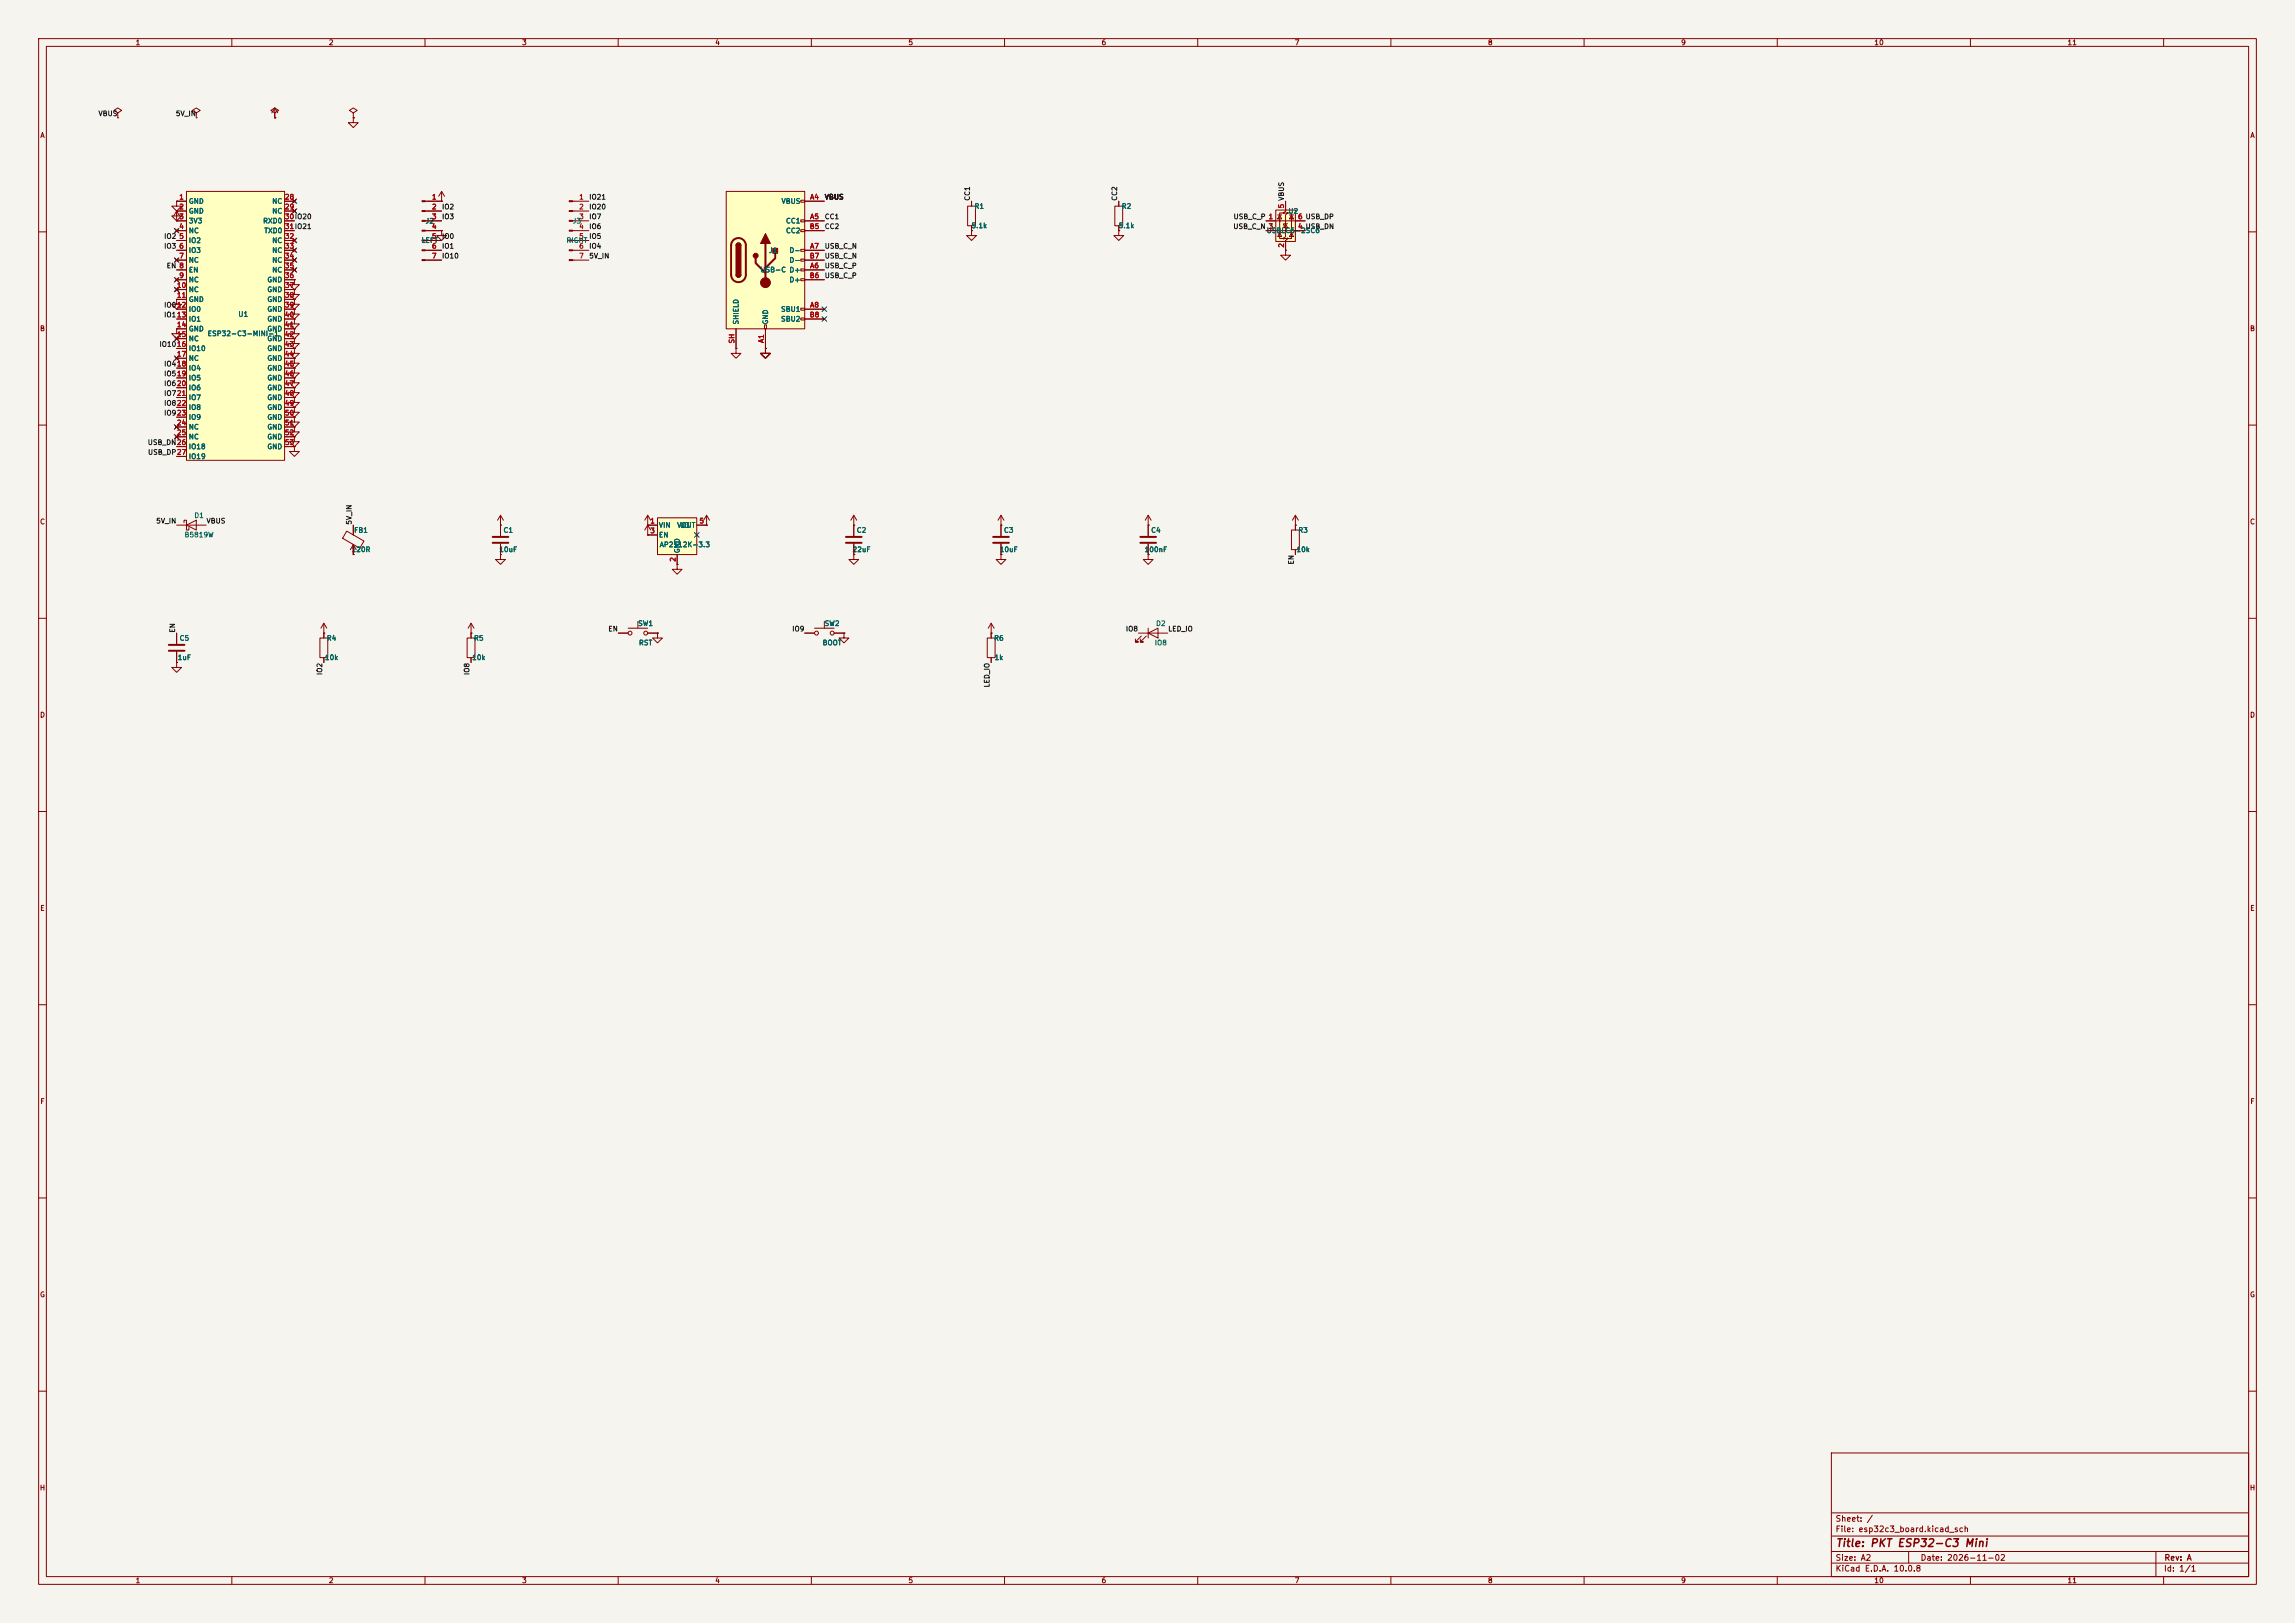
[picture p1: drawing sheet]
<svg xmlns="http://www.w3.org/2000/svg" width="594mm" height="420mm" viewBox="0 0 594 420" stroke-linecap="round" stroke-linejoin="round" font-family="sans-serif">
<defs><g id="words">
<text font-size="2" fill="#840000" x="475" y="400.8">Title: PKT ESP32-C3 Mini</text>
<g font-size="1.5" fill="#840000">
<text x="475" y="394.1">Sheet: /</text>
<text x="475" y="396.8">File: esp32c3_board.kicad_sch</text>
<text x="475" y="407">KiCad E.D.A. 10.0.8</text>
<text x="475" y="404.2">Size: A2</text>
<text x="497" y="404.2">Date: 2026-11-02</text>
<text x="560" y="407">Id: 1/1</text>
<text x="560.1" y="404.2">Rev: A</text>
</g>
<g font-size="1.3" fill="#840000">
<text x="35" y="12">1</text>
<text x="85" y="12">2</text>
<text x="135" y="12">3</text>
<text x="185" y="12">4</text>
<text x="235" y="12">5</text>
<text x="285" y="12">6</text>
<text x="335" y="12">7</text>
<text x="385" y="12">8</text>
<text x="435" y="12">9</text>
<text x="485" y="12">10</text>
<text x="535" y="12">11</text>
<text x="10.3" y="36">A</text>
<text x="582.3" y="36">A</text>
<text x="10.2" y="86">B</text>
<text x="582.2" y="86">B</text>
<text x="10.2" y="136">C</text>
<text x="582.2" y="136">C</text>
<text x="10.2" y="186">D</text>
<text x="582.2" y="186">D</text>
<text x="10.3" y="236">E</text>
<text x="582.3" y="236">E</text>
<text x="10.3" y="286">F</text>
<text x="582.3" y="286">F</text>
<text x="10.2" y="336">G</text>
<text x="582.2" y="336">G</text>
<text x="10.2" y="386">H</text>
<text x="582.2" y="386">H</text>
<text x="35" y="410">1</text>
<text x="85" y="410">2</text>
<text x="135" y="410">3</text>
<text x="185" y="410">4</text>
<text x="235" y="410">5</text>
<text x="285" y="410">6</text>
<text x="335" y="410">7</text>
<text x="385" y="410">8</text>
<text x="435" y="410">9</text>
<text x="485" y="410">10</text>
<text x="535" y="410">11</text>
</g>
<g font-size="1.3" fill="#0f0f0f">
<text x="25.4" y="30.4">VBUS</text>
<text x="45.4" y="30.4">5V_IN</text>
<text x="152.4" y="51.9">IO21</text>
<text x="213.3" y="51.9">VBUS</text>
<text x="251.3" y="52.1" transform="rotate(-90 251.3 52.1)">CC1</text>
<text x="289.4" y="52.1" transform="rotate(-90 289.4 52.1)">CC2</text>
<text x="114.3" y="57">IO3</text>
<text x="114.3" y="54.5">IO2</text>
<text x="152.4" y="57">IO7</text>
<text x="152.4" y="59.6">IO6</text>
<text x="152.4" y="54.5">IO20</text>
<text x="213.3" y="59.6">CC2</text>
<text x="213.3" y="57">CC1</text>
<text x="319.1" y="59.6">USB_C_N 3</text>
<text x="319.1" y="57">USB_C_P 1</text>
<text x="42.3" y="62.1">IO2</text>
<text x="42.3" y="64.6">IO3</text>
<text x="114.3" y="64.6">IO1</text>
<text x="114.3" y="62.1">IO0</text>
<text x="152.4" y="62.1">IO5</text>
<text x="152.4" y="64.6">IO4</text>
<text x="213.3" y="64.6">USB_C_N</text>
<text x="43" y="69.7">EN 8</text>
<text x="114.3" y="67.2">IO10</text>
<text x="152.4" y="67.2">5V_IN</text>
<text x="213.3" y="69.7">USB_C_P</text>
<text x="213.3" y="67.2">USB_C_N</text>
<text x="213.3" y="72.3">USB_C_P</text>
<text x="42.3" y="79.9">IO012</text>
<text x="42.3" y="82.4">IO113</text>
<text x="41.1" y="90">IO1016</text>
<text x="42.3" y="95.1">IO418</text>
<text x="42.3" y="97.7">IO519</text>
<text x="42.3" y="100.2">IO620</text>
<text x="42.3" y="107.8">IO923</text>
<text x="42.3" y="102.7">IO721</text>
<text x="42.3" y="105.3">IO822</text>
<text x="38.1" y="115.4">USB_DN26</text>
<text x="38.2" y="118">USB_DP27</text>
<text x="40.3" y="135.8">5V_IN</text>
<text x="53.3" y="135.8">VBUS</text>
<text x="91.3" y="135.9" transform="rotate(-90 91.3 135.9)">5V_IN</text>
<text x="335.2" y="146.2" transform="rotate(-90 335.2 146.2)">EN</text>
<text x="45.6" y="163.9" transform="rotate(-90 45.6 163.9)">EN</text>
<text x="157.3" y="163.7">EN</text>
<text x="204.9" y="163.7">IO9</text>
<text x="291.3" y="163.7">IO8</text>
<text x="302.2" y="163.7">LED_IO</text>
<text x="83.7" y="174.8" transform="rotate(-90 83.7 174.8)">IO2</text>
<text x="121.8" y="174.8" transform="rotate(-90 121.8 174.8)">IO8</text>
<text x="256.4" y="178" transform="rotate(-90 256.4 178)">LED_IO</text>
</g>
<g font-size="1.3" fill="#a90000">
<text x="46.3" y="51.9">1</text>
<text x="73.6" y="51.9">28</text>
<text x="111.7" y="51.9">1</text>
<text x="149.8" y="51.9">1</text>
<text x="209.5" y="51.9">A4</text>
<text x="46.3" y="54.5">2</text>
<text x="46.3" y="57">3</text>
<text x="46.3" y="59.6">4</text>
<text x="73.6" y="54.5">29</text>
<text x="73.6" y="57">30IO20</text>
<text x="73.6" y="59.6">31IO21</text>
<text x="73.6" y="57">30</text>
<text x="73.6" y="59.6">31</text>
<text x="111.7" y="54.5">2</text>
<text x="111.7" y="57">3</text>
<text x="111.7" y="59.6">4</text>
<text x="149.8" y="54.5">2</text>
<text x="149.8" y="57">3</text>
<text x="149.8" y="59.6">4</text>
<text x="209.5" y="59.6">B5</text>
<text x="209.5" y="57">A5</text>
<text x="328.2" y="57">1</text>
<text x="328.2" y="59.6">3</text>
<text x="332.6" y="54.1" transform="rotate(-90 332.6 54.1)">5 VBUS</text>
<text x="332.6" y="54.1" transform="rotate(-90 332.6 54.1)">5</text>
<text x="335.8" y="59.6">4 USB_DN</text>
<text x="335.8" y="57">6 USB_DP</text>
<text x="335.8" y="59.6">4</text>
<text x="335.8" y="57">6</text>
<text x="46.3" y="62.1">5</text>
<text x="46.3" y="64.6">6</text>
<text x="73.6" y="62.1">32</text>
<text x="73.6" y="64.6">33</text>
<text x="111.7" y="62.1">5</text>
<text x="111.7" y="64.6">6</text>
<text x="149.8" y="62.1">5</text>
<text x="149.8" y="64.6">6</text>
<text x="209.5" y="64.6">A7</text>
<text x="332.6" y="64.2" transform="rotate(-90 332.6 64.2)">2</text>
<text x="46.3" y="67.2">7</text>
<text x="46.3" y="69.7">8</text>
<text x="73.6" y="67.2">34</text>
<text x="73.6" y="69.7">35</text>
<text x="111.7" y="67.2">7</text>
<text x="149.8" y="67.2">7</text>
<text x="209.5" y="67.2">B7</text>
<text x="209.5" y="69.7">A6</text>
<text x="45.7" y="74.8">10</text>
<text x="45.7" y="77.3">11</text>
<text x="46.3" y="72.3">9</text>
<text x="73.6" y="72.3">36</text>
<text x="73.6" y="74.8">37</text>
<text x="73.6" y="77.3">38</text>
<text x="209.5" y="72.3">B6</text>
<text x="45.7" y="79.9">12</text>
<text x="45.7" y="82.4">13</text>
<text x="73.6" y="79.9">39</text>
<text x="73.6" y="82.4">40</text>
<text x="209.5" y="82.4">B8</text>
<text x="209.5" y="79.9">A8</text>
<text x="45.7" y="85">14</text>
<text x="45.7" y="87.5">15</text>
<text x="73.6" y="85">41</text>
<text x="73.6" y="87.5">42</text>
<text x="190.4" y="89" transform="rotate(-90 190.4 89)">SH</text>
<text x="198" y="88.9" transform="rotate(-90 198 88.9)">A1</text>
<text x="45.7" y="92.6">17</text>
<text x="45.7" y="90">16</text>
<text x="45.7" y="95.1">18</text>
<text x="73.6" y="90">43</text>
<text x="73.6" y="92.6">44</text>
<text x="73.6" y="95.1">45</text>
<text x="45.7" y="97.7">19</text>
<text x="45.7" y="100.2">20</text>
<text x="73.6" y="97.7">46</text>
<text x="73.6" y="100.2">47</text>
<text x="45.7" y="102.7">21</text>
<text x="45.7" y="105.3">22</text>
<text x="45.7" y="107.8">23</text>
<text x="73.6" y="102.7">48</text>
<text x="73.6" y="105.3">49</text>
<text x="73.6" y="107.8">50</text>
<text x="45.7" y="110.4">24</text>
<text x="45.7" y="112.9">25</text>
<text x="73.6" y="110.4">51</text>
<text x="73.6" y="112.9">52</text>
<text x="45.7" y="115.4">26</text>
<text x="45.7" y="118">27</text>
<text x="73.6" y="115.4">53</text>
<text x="168.2" y="135.8">1</text>
<text x="180.9" y="135.8">5</text>
<text x="168.2" y="138.3">3</text>
<text x="175.1" y="145.5" transform="rotate(-90 175.1 145.5)">2</text>
</g>
<g font-size="1.3" fill="#006464">
<text x="48.7" y="53">GND</text>
<text x="70.3" y="53">NC</text>
<text x="202.1" y="53">VBUS</text>
<text x="48.7" y="55.6">GND</text>
<text x="48.7" y="58.1">3V3</text>
<text x="68" y="58.1">RXD0</text>
<text x="70.3" y="55.6">NC</text>
<text x="110" y="58.2">J2</text>
<text x="148.1" y="58.2">J3</text>
<text x="203.3" y="58.1">CC1</text>
<text x="251.3" y="59.3">5.1k</text>
<text x="252.1" y="54.3">R1</text>
<text x="289.4" y="59.3">5.1k</text>
<text x="290.2" y="54.3">R2</text>
<text x="333.3" y="55.6">U2</text>
<text x="48.7" y="60.7">NC</text>
<text x="48.7" y="63.2">IO2</text>
<text x="48.7" y="65.7">IO3</text>
<text x="68.3" y="60.7">TXD0</text>
<text x="70.3" y="63.2">NC</text>
<text x="70.3" y="65.7">NC</text>
<text x="109" y="63.2">LEFT</text>
<text x="146.5" y="63.2">RIGHT</text>
<text x="198.9" y="65.8">J1</text>
<text x="203.3" y="60.7">CC2</text>
<text x="204.2" y="65.7">D-</text>
<text x="327.7" y="60.6">USBLC6-2SC6</text>
<text x="48.7" y="68.3">NC</text>
<text x="48.7" y="70.8">EN</text>
<text x="70.3" y="68.3">NC</text>
<text x="70.3" y="70.8">NC</text>
<text x="196.7" y="70.8">USB-C D+</text>
<text x="204.2" y="68.3">D-</text>
<text x="48.7" y="73.4">NC</text>
<text x="48.7" y="75.9">NC</text>
<text x="69.1" y="73.4">GND</text>
<text x="69.1" y="75.9">GND</text>
<text x="204.2" y="73.4">D+</text>
<text x="48.7" y="78.4">GND</text>
<text x="48.7" y="81">IO0</text>
<text x="48.7" y="83.5">IO1</text>
<text x="61.6" y="82.3">U1</text>
<text x="69.1" y="78.4">GND</text>
<text x="69.1" y="81">GND</text>
<text x="69.1" y="83.5">GND</text>
<text x="202" y="81">SBU1</text>
<text x="202" y="83.5">SBU2</text>
<text x="48.7" y="86.1">GND</text>
<text x="48.7" y="88.6">NC</text>
<text x="53.6" y="87.3">ESP32-C3-MINI-1</text>
<text x="69.1" y="86.1">GND</text>
<text x="69.1" y="88.6">GND</text>
<text x="191.5" y="84.1" transform="rotate(-90 191.5 84.1)">SHIELD</text>
<text x="199.1" y="84.1" transform="rotate(-90 199.1 84.1)">GND</text>
<text x="48.7" y="91.1">IO10</text>
<text x="48.7" y="93.7">NC</text>
<text x="69.1" y="91.1">GND</text>
<text x="69.1" y="93.7">GND</text>
<text x="48.7" y="96.2">IO4</text>
<text x="48.7" y="98.8">IO5</text>
<text x="48.7" y="101.3">IO6</text>
<text x="69.1" y="96.2">GND</text>
<text x="69.1" y="98.8">GND</text>
<text x="69.1" y="101.3">GND</text>
<text x="48.7" y="103.8">IO7</text>
<text x="48.7" y="106.4">IO8</text>
<text x="69.1" y="103.8">GND</text>
<text x="69.1" y="106.4">GND</text>
<text x="48.7" y="108.9">IO9</text>
<text x="48.7" y="111.5">NC</text>
<text x="48.7" y="114">NC</text>
<text x="69.1" y="108.9">GND</text>
<text x="69.1" y="111.5">GND</text>
<text x="69.1" y="114">GND</text>
<text x="48.7" y="116.5">IO18</text>
<text x="48.7" y="119.1">IO19</text>
<text x="69.1" y="116.5">GND</text>
<text x="50.2" y="134.4">D1</text>
<text x="170.4" y="136.9">VIN</text>
<text x="175.1" y="136.9">VOUT</text>
<text x="175.9" y="136.9">U3</text>
<text x="47.6" y="139.4">B5819W</text>
<text x="90.9" y="143.2">120R</text>
<text x="91.5" y="138.2">FB1</text>
<text x="129.1" y="143.2">10uF</text>
<text x="130.2" y="138.2">C1</text>
<text x="170.4" y="139.4">EN</text>
<text x="170.6" y="141.9">AP2112K-3.3</text>
<text x="176.2" y="143.3" transform="rotate(-90 176.2 143.3)">GND</text>
<text x="220.5" y="143.2">22uF</text>
<text x="221.6" y="138.2">C2</text>
<text x="258.6" y="143.2">10uF</text>
<text x="259.7" y="138.2">C3</text>
<text x="296.1" y="143.2">100nF</text>
<text x="297.8" y="138.2">C4</text>
<text x="335.4" y="143.2">10k</text>
<text x="335.9" y="138.2">R3</text>
<text x="46.4" y="166.1">C5</text>
<text x="84.5" y="166.1">R4</text>
<text x="122.6" y="166.1">R5</text>
<text x="165" y="162.3">SW1</text>
<text x="165.2" y="167.3">RST</text>
<text x="212.8" y="167.3">BOOT</text>
<text x="213.3" y="162.3">SW2</text>
<text x="257.2" y="166.1">R6</text>
<text x="298.8" y="167.3">IO8</text>
<text x="299.1" y="162.3">D2</text>
<text x="45.9" y="171.1">1uF</text>
<text x="84" y="171.1">10k</text>
<text x="122.1" y="171.1">10k</text>
<text x="257.3" y="171.1">1k</text>
</g>
</g></defs>
<path d="M0 0h594v420h-594z" fill="#f5f4ef" stroke="#f5f4ef" stroke-width=".26"/>
<g fill="none" stroke="#840000" stroke-width=".26">
<path d="M10 10h574v400h-574zM12 12h570v396h-570zM60 10v2M110 10v2M160 10v2M210 10v2M260 10v2M310 10v2M360 10v2M410 10v2M460 10v2M510 10v2"/>
<path d="M560 10v2M91.4 29.2l1.1-.6-1.1-.7-1 .7 1 .6v1.3M91.4 30.5h.1M148.2 52.1h4.2M148.2 54.6h4.2M148.2 57.2h4.2M148.2 59.7h4.2M250.4 53.3h2.1v5.1h-2.1zM251.5 59.7v1.3h1.2l-1.2 1.2-1.3-1.2h1.3M251.5 59.7h.1M251.5 52.1v1.2M251.5 58.4v1.3"/>
<path d="M10 60h2M148.2 62.2h4.2M148.2 64.8h4.2M148.2 67.3h4.2M582 60h2M10 110h2M582 110h2M89.7 137.4l4.5 2.6-1.1 1.9-4.4-2.6zM91.4 135.9v2.5M129.5 135.9h.1M129.5 133.4l-.7 1.2M129.5 133.4l.8 1.2"/>
<path d="M129.5 133.4v5.3M90.7 142.2l.7-1.2 .8 1.2M91.4 143.5h.1M91.4 140.9v2.6M129.5 143.5v1.3h1.3l-1.3 1.3-1.2-1.3h1.2M129.5 143.5h.1M129.5 140.7v2.8M10 160h2M82.8 165.1h2v5.1h-2zM83.8 163.8h.1M83.8 161.3v3.8M83.8 170.2v1.3"/>
<path d="M83.8 161.3l-.7 1.3M83.8 161.3l.8 1.3M120.9 165.1h2v5.1h-2zM121.9 163.8h.1M121.9 161.3v3.8M121.9 170.2v1.3M121.9 161.3l-.7 1.3M121.9 161.3l.8 1.3M582 160h2M10 210h2M582 210h2M10 260h2"/>
<path d="M582 260h2M10 310h2M582 310h2M10 360h2M474 376h108v32h-108zM582 360h2M474 397.5h108M474 391.5h108M60 408v2M110 408v2M160 408v2M210 408v2"/>
<path d="M260 408v2M310 408v2M360 408v2M410 408v2M460 408v2M474 404.5h108M474 401.5h108M494 401.5v3M510 408v2M558 401.5v6.5M560 408v2"/>
</g>
<g fill="#840000" stroke="#840000" stroke-width=".26">
<path d="M147.3 51.9h.9v.3h-.9z"/>
<path d="M147.3 54.5h.9v.2h-.9z"/>
<path d="M147.3 57h.9v.3h-.9z"/>
<path d="M147.3 59.6h.9v.2h-.9z"/>
<path d="M147.3 62.1h.9v.3h-.9z"/>
<path d="M147.3 64.6h.9v.3h-.9z"/>
<path d="M147.3 67.2h.9v.2h-.9z"/>
</g>
<path d="M127.5 138.9h4.1M127.5 140.5h4.1" fill="none" stroke="#840000" stroke-width=".51"/>
<path d="M48.3 49.5h25.4v69.6h-25.4z" fill="#ffffc2"/>
<g fill="none" stroke="#840000" stroke-width=".26">
<path d="M30.5 29.2l1-.6-1-.7-1 .7 1 .6v1.3M30.5 30.5h.1M50.8 29.2l1-.6-1-.7-1 .7 1 .6v1.3M50.8 30.5h.1M71.1 30.5h.1M71.1 29.2l1-.6-1-.7-1 .7 1 .6v1.3M71.1 27.9l-.7 1.3M71.1 27.9l.8 1.3M71.1 27.9v2.6M45.3 59.3l.8 .8M45.7 57.2h.1M45.7 52.1v1.2h1.3l-1.3 1.3-1.3-1.3h1.3"/>
<path d="M45.7 52.1h.1M45.7 54.6v1.3h1.3l-1.3 1.3-1.3-1.3h1.3M45.7 54.6h.1M45.7 52.1h2.6M45.7 54.6h2.6M45.7 57.2h2.6M45.7 59.7h2.6M45.7 54.6l-.7 1.3M45.7 54.6l.8 1.3M45.7 54.6v2.6M46.1 59.3l-.8 .8M48.3 49.5h25.4v69.6h-25.4z"/>
<path d="M73.7 52.1h2.5M73.7 54.6h2.5M73.7 57.2h2.5M73.7 59.7h2.5M75.8 51.7l.8 .8M75.8 54.2l.8 .8M76.6 51.7l-.8 .8M76.6 54.2l-.8 .8M110.1 52.1h4.2M110.1 54.6h4.2M110.1 57.2h4.2M110.1 59.7h4.2"/>
<path d="M114.3 52.1h.1M114.3 59.7v1.3h1.3l-1.3 1.2-1.3-1.2h1.3M114.3 59.7h.1M114.3 49.5l-.8 1.3M114.3 49.5l.8 1.3M114.3 49.5v2.6M45.3 66.9l.8 .8M45.3 72l.8 .8M45.3 74.5l.8 .8M45.7 77.5v1.2h1.3l-1.3 1.3-1.3-1.3h1.3M45.7 77.5h.1M45.7 62.2h2.6"/>
<path d="M45.7 64.8h2.6M45.7 67.3h2.6M45.7 69.9h2.6M45.7 72.4h2.6M45.7 74.9h2.6M45.7 77.5h2.6M46.1 66.9l-.8 .8M46.1 72l-.8 .8M46.1 74.5l-.8 .8M73.7 62.2h2.5M73.7 64.8h2.5M73.7 67.3h2.5"/>
<path d="M73.7 69.9h2.5M73.7 72.4h2.5M73.7 74.9h2.5M73.7 77.5h2.5M75.8 61.8l.8 .8M75.8 64.4l.8 .8M75.8 66.9l.8 .8M75.8 69.5l.8 .7M76.2 72.4v1.3h1.3l-1.3 1.2-1.3-1.2h1.3M76.2 72.4h.1M76.2 77.5v1.2h1.3l-1.3 1.3-1.3-1.3h1.3M76.2 77.5h.1"/>
<path d="M76.2 74.9v1.3h1.3l-1.3 1.3-1.3-1.3h1.3M76.2 74.9h.1M76.6 61.8l-.8 .8M76.6 64.4l-.8 .8M76.6 66.9l-.8 .8M76.6 69.5l-.8 .7M110.1 62.2h4.2M110.1 64.8h4.2M110.1 67.3h4.2M332.7 64.8v1.2h1.3l-1.3 1.3-1.2-1.3h1.2M332.7 64.8h.1M45.3 87.2l.8 .8"/>
<path d="M45.3 92.3l.8 .8M45.7 85.1v1.3h1.3l-1.3 1.2-1.3-1.2h1.3M45.7 85.1h.1M45.7 80h2.6M45.7 82.6h2.6M45.7 85.1h2.6M45.7 87.6h2.6M45.7 90.2h2.6M45.7 92.7h2.6M45.7 95.3h2.6M45.7 97.8h2.6M46.1 87.2l-.8 .8"/>
<path d="M46.1 92.3l-.8 .8M73.7 80h2.5M73.7 82.6h2.5M73.7 85.1h2.5M73.7 87.6h2.5M73.7 90.2h2.5M73.7 92.7h2.5M73.7 95.3h2.5M73.7 97.8h2.5M76.2 87.6v1.3h1.3l-1.3 1.3-1.3-1.3h1.3M76.2 87.6h.1M76.2 82.6v1.2h1.3l-1.3 1.3-1.3-1.3h1.3"/>
<path d="M76.2 82.6h.1M76.2 85.1v1.3h1.3l-1.3 1.2-1.3-1.2h1.3M76.2 85.1h.1M76.2 80v1.3h1.3l-1.3 1.3-1.3-1.3h1.3M76.2 80h.1M45.3 110.1l.8 .8M45.3 112.6l.8 .8M45.7 100.3h2.6M45.7 102.9h2.6M45.7 105.4h2.6M45.7 108h2.6M45.7 110.5h2.6"/>
<path d="M45.7 113h2.6M45.7 115.6h2.6M45.7 118.1h2.6M46.1 110.1l-.8 .8M46.1 112.6l-.8 .8M73.7 100.3h2.5M73.7 102.9h2.5M73.7 105.4h2.5M73.7 108h2.5M73.7 110.5h2.5M73.7 113h2.5M73.7 115.6h2.5"/>
<path d="M259.1 135.9v2.8M297.2 135.9h.1M297.2 133.4v5.3M297.2 133.4l-.8 1.2M297.2 133.4l.7 1.2M259.1 143.5v1.3h1.2l-1.2 1.3-1.3-1.3h1.3M259.1 143.5h.1M259.1 140.7v2.8M297.2 143.5v1.3h1.2l-1.2 1.3-1.3-1.3h1.3M297.2 143.5h.1M297.2 140.7v2.8M294.6 163.8h7.7"/>
<path d="M295.4 164.6l-1.5 1.5h.7h-.7v-.7M296.7 164.6l-1.6 1.5h.8h-.8v-.7M297.2 163.8l2.5-1.2v2.5zM297.2 162.6v2.5"/>
</g>
<g fill="#840000" stroke="#840000" stroke-width=".26">
<path d="M109.2 51.9h.9v.3h-.9z"/>
<path d="M109.2 54.5h.9v.2h-.9z"/>
<path d="M109.2 57h.9v.3h-.9z"/>
<path d="M109.2 59.6h.9v.2h-.9z"/>
<path d="M109.2 62.1h.9v.3h-.9z"/>
<path d="M109.2 64.6h.9v.3h-.9z"/>
<path d="M109.2 67.2h.9v.2h-.9z"/>
</g>
<path d="M257 138.9h4.1M295.1 138.9h4.1M257 140.5h4.1M295.1 140.5h4.1" fill="none" stroke="#840000" stroke-width=".51"/>
<path d="M330.2 54.4h5.1v8.1h-5.1z" fill="#ffffc2"/>
<g fill="#840000">
<circle cx="331.2" cy="57.1" r=".25"/>
<circle cx="332.2" cy="55.1" r=".25"/>
<circle cx="332.2" cy="61.7" r=".25"/>
<circle cx="333.2" cy="55.1" r=".25"/>
<circle cx="333.2" cy="61.7" r=".25"/>
<circle cx="334.3" cy="59.7" r=".25"/>
</g>
<g fill="none" stroke="#840000" stroke-width=".26">
<path d="M288.5 53.3h2.1v5.1h-2.1zM289.6 59.7v1.3h1.2l-1.2 1.2-1.3-1.2h1.3M289.6 59.7h.1M289.6 52.1v1.2M289.6 58.4v1.3M327.7 57.2h10.1M327.7 59.7h10.1M330.2 54.4h5.1v8.1h-5.1zM330.7 55.6h1M331.2 55.6l.5 1h-1zM332.2 55.1h-1v6.6h1M332.7 52.1v2.5l-.5 .5h1l-.5 .5v5.6l-.5 .5h1l-.5 .5v2.6"/>
<path d="M332.7 57.9l.5 1h-1zM333.2 57.9h-1v.4M333.2 55.1h1.1v6.6h-1.1M333.8 55.6h1M334.3 55.6l.5 1h-1zM330.7 60.2h1M331.2 60.2l.5 1h-1zM333.8 60.2h1M334.3 60.2l.5 1h-1zM76.2 90.2v1.2h1.3l-1.3 1.3-1.3-1.3h1.3M76.2 90.2h.1M76.2 95.3v1.2h1.3l-1.3 1.3-1.3-1.3h1.3"/>
<path d="M76.2 95.3h.1M76.2 97.8v1.3h1.3l-1.3 1.2-1.3-1.2h1.3M76.2 97.8h.1M76.2 92.7v1.3h1.3l-1.3 1.3-1.3-1.3h1.3M76.2 92.7h.1M76.2 115.6v1.2h1.3l-1.3 1.3-1.3-1.3h1.3M76.2 115.6h.1M76.2 110.5v1.3h1.3l-1.3 1.2-1.3-1.2h1.3M76.2 110.5h.1M76.2 113v1.3h1.3l-1.3 1.3-1.3-1.3h1.3M76.2 113h.1M76.2 105.4v1.3h1.3l-1.3 1.3-1.3-1.3h1.3"/>
<path d="M76.2 105.4h.1M76.2 108v1.2h1.3l-1.3 1.3-1.3-1.3h1.3M76.2 108h.1M76.2 102.9v1.2h1.3l-1.3 1.3-1.3-1.3h1.3M76.2 102.9h.1M76.2 100.3v1.3h1.3l-1.3 1.3-1.3-1.3h1.3M76.2 100.3h.1M221 135.9v2.8M259.1 135.9h.1M259.1 133.4l-.8 1.2M259.1 133.4l.7 1.2M259.1 133.4v2.5"/>
<path d="M334.3 137.2h2v5h-2zM335.3 135.9h.1M335.3 133.4v3.8M335.3 133.4l-.8 1.2M335.3 133.4l.7 1.2M221 143.5v1.3h1.2l-1.2 1.3-1.3-1.3h1.3M221 143.5h.1M221 140.7v2.8M335.3 142.2v1.3M208.3 163.8h2.5M210.8 162.6h5.1M213.4 160.8v1.8"/>
<path d="M215.9 163.8h2.5M218.4 163.8v1.3h1.3l-1.3 1.3-1.2-1.3h1.2M218.4 163.8h.1"/>
<circle cx="211.3" cy="163.8" r=".51"/>
<circle cx="215.4" cy="163.8" r=".51"/>
</g>
<path d="M218.9 138.9h4.1M218.9 140.5h4.1" fill="none" stroke="#840000" stroke-width=".51"/>
<path d="M188 49.5h20.3v35.6h-20.3z" fill="#ffffc2"/>
<g fill="none" stroke="#840000" stroke-width=".26">
<path d="M188 49.5h20.3v35.6h-20.3zM207.3 51.8h1v.5h-1zM207.3 56.9h1v.5h-1zM207.3 59.4h1v.5h-1zM208.3 52.1h5.1M208.3 57.2h5.1M208.3 59.7h5.1M190.5 63.5l.2-.4 .4-.2 .5 .2 .2 .4M190.5 71.1l.2 .5 .4 .2 .5-.2 .2-.5M207.3 64.5h1v.5h-1zM207.3 67.1h1v.5h-1zM207.3 69.6h1v.5h-1z"/>
<path d="M207.3 72.1h1v.5h-1zM207.3 79.8h1v.5h-1zM208.3 69.9h5.1M208.3 64.8h5.1M208.3 72.4h5.1M208.3 67.3h5.1M190.5 90.2v1.2h1.3l-1.3 1.3-1.3-1.3h1.3M190.5 90.2h.1M190.5 85.1v5.1M197.9 84.1h.5v1h-.5zM198.1 90.2v1.2h1.3l-1.3 1.3-1.3-1.3h1.3M198.1 90.2h.1"/>
<path d="M198.1 85.1v5.1M207.3 82.3h1v.5h-1zM208.3 80h5.1M208.3 82.6h5.1M167.6 138.4h.1M167.6 135.9l-.7 1.3M167.6 135.9l.8 1.3M167.6 135.9v2.5M182.9 135.9h.1M182.9 133.4l-.8 1.2M182.9 133.4l.7 1.2M182.9 133.4v2.5"/>
<path d="M175.3 146.1v1.2h1.2l-1.2 1.3-1.3-1.3h1.3M175.3 146.1h.1M160 163.8h2.6M162.6 162.6h5M165.1 160.8v1.8M167.6 163.8h2.6M256.5 163.8h.1M256.5 161.3l-.7 1.3M256.5 161.3l.8 1.3M256.5 161.3v2.5"/>
<circle cx="163.1" cy="163.8" r=".51"/>
<circle cx="167.1" cy="163.8" r=".51"/>
</g>
<path d="M189.8 62.2a1.9 1.9 0 0 1 2.1-.5 1.9 1.9 0 0 1 1.1 1.8v7.6a1.91 1.91 0 0 1-1.9 1.9 1.91 1.91 0 0 1-1.9-1.9v-7.7zM195.6 66.8v1.3l2.5 2.5M198.1 63v10.2M200.7 65.5v1.3l-2.6 2.5" fill="none" stroke="#840000" stroke-width=".51"/>
<g fill="#840000" stroke="#840000" stroke-width=".26">
<path d="M190.5 63.5h1.3v7.6h-1.3z"/>
<path d="M190.7 63.1l.7-.2 .4 .6h-1.3z"/>
<path d="M190.5 71.1h1.3l-.2 .5-.5 .2-.4-.2z"/>
<path d="M198.1 60.5l1.3 2.5h-2.6z"/>
<path d="M200 64.3h1.3v1.2h-1.3z"/>
<circle cx="195.6" cy="66.2" r=".63"/>
<circle cx="198.1" cy="73.2" r="1.27"/>
</g>
<path d="M170.2 134h10.1v9.5h-10.1z" fill="#ffffc2"/>
<g fill="none" stroke="#840000" stroke-width=".26">
<path d="M71.1 30.5h.1M91.4 30.5v1.3h1.3l-1.3 1.2-1.2-1.2h1.2M91.4 30.5h.1M45.3 59.3l.8 .8M45.7 54.6h.1M45.7 52.1h.1M45.7 57.2h.1M45.7 52.1h2.6M45.7 54.6h2.6M45.7 57.2h2.6M45.7 59.7h2.6M46.1 59.3l-.8 .8"/>
<path d="M73.7 52.1h2.5M73.7 54.6h2.5M73.7 57.2h2.5M73.7 59.7h2.5M75.8 51.7l.8 .8M75.8 54.2l.8 .8M76.6 51.7l-.8 .8M76.6 54.2l-.8 .8M110.5 52.1h3.8M110.5 54.6h3.8M110.5 57.2h3.8M110.5 59.7h3.8"/>
<path d="M114.3 52.1h.1M114.3 59.7h.1M208.3 52.1h5.1M208.3 57.2h5.1M208.3 59.7h5.1M251.5 59.7h.1M251.5 52.1v1.2M251.5 58.4v1.3M289.6 59.7h.1M289.6 52.1v1.2M289.6 58.4v1.3M327.7 57.2h2.5"/>
<path d="M327.7 59.7h2.5M332.7 52.1v2.5M335.3 57.2h2.5M335.3 59.7h2.5M45.3 66.9l.8 .8M45.3 72l.8 .8M45.3 74.5l.8 .8M45.7 77.5h.1M45.7 62.2h2.6M45.7 64.8h2.6M45.7 67.3h2.6M45.7 69.9h2.6"/>
<path d="M45.7 72.4h2.6M45.7 74.9h2.6M45.7 77.5h2.6M46.1 66.9l-.8 .8M46.1 72l-.8 .8M46.1 74.5l-.8 .8M73.7 62.2h2.5M73.7 64.8h2.5M73.7 67.3h2.5M73.7 69.9h2.5M73.7 72.4h2.5M73.7 74.9h2.5"/>
<path d="M73.7 77.5h2.5M75.8 61.8l.8 .8M75.8 64.4l.8 .8M75.8 66.9l.8 .8M75.8 69.5l.8 .7M76.2 74.9h.1M76.2 77.5h.1M76.2 72.4h.1M76.6 61.8l-.8 .8M76.6 64.4l-.8 .8M76.6 66.9l-.8 .8M76.6 69.5l-.8 .7"/>
<path d="M110.5 62.2h3.8M110.5 64.8h3.8M110.5 67.3h3.8M208.3 64.8h5.1M208.3 67.3h5.1M208.3 69.9h5.1M208.3 72.4h5.1M332.7 64.8h.1M332.7 62.2v2.6M45.3 87.2l.8 .8M45.3 92.3l.8 .8M45.7 85.1h.1"/>
<path d="M45.7 80h2.6M45.7 82.6h2.6M45.7 85.1h2.6M45.7 87.6h2.6M45.7 90.2h2.6M45.7 92.7h2.6M45.7 95.3h2.6M45.7 97.8h2.6M46.1 87.2l-.8 .8M46.1 92.3l-.8 .8M73.7 80h2.5M73.7 82.6h2.5"/>
<path d="M73.7 85.1h2.5M73.7 87.6h2.5M73.7 90.2h2.5M73.7 92.7h2.5M73.7 95.3h2.5M73.7 97.8h2.5M76.2 90.2h.1M76.2 95.3h.1M76.2 97.8h.1M76.2 92.7h.1M76.2 80h.1M76.2 85.1h.1"/>
<path d="M76.2 82.6h.1M76.2 87.6h.1M190.5 90.2h.1M190.5 85.1v5.1M198.1 90.2h.1M198.1 85.1v5.1M208.3 80h5.1M208.3 82.6h5.1M45.3 110.1l.8 .8M45.3 112.6l.8 .8M45.7 100.3h2.6M45.7 102.9h2.6"/>
<path d="M45.7 105.4h2.6M45.7 108h2.6M45.7 110.5h2.6M45.7 113h2.6M45.7 115.6h2.6M45.7 118.1h2.6M46.1 110.1l-.8 .8M46.1 112.6l-.8 .8M73.7 100.3h2.5M73.7 102.9h2.5M73.7 105.4h2.5M73.7 108h2.5"/>
<path d="M73.7 110.5h2.5M73.7 113h2.5M73.7 115.6h2.5M76.2 115.6h.1M76.2 110.5h.1M76.2 113h.1M76.2 105.4h.1M76.2 108h.1M76.2 102.9h.1M76.2 100.3h.1M45.7 135.9h7.6M47.6 135.3v-.7h.7v2.6h.6v-.7"/>
<path d="M48.3 135.9l2.5-1.3v2.6zM91.4 135.9v2.5M129.5 135.9h.1M129.5 135.9v2.8M167.6 135.9h.1M167.6 138.4h.1M167.6 135.9h2.6M167.6 138.4h2.6M167.6 133.4l-.7 1.2M167.6 133.4l.8 1.2M167.6 133.4v2.5M170.2 134h10.1v9.5h-10.1z"/>
<path d="M180.3 135.9h2.6M182.9 135.9h.1M221 135.9h.1M221 133.4l-.8 1.2M221 133.4l.7 1.2M221 133.4v5.3M259.1 135.9h.1M259.1 135.9v2.8M297.2 135.9h.1M297.2 135.9v2.8M335.3 135.9h.1M335.3 135.9v1.3"/>
<path d="M91.4 143.5h.1M91.4 141v2.5M129.5 143.5h.1M129.5 140.7v2.8M175.3 146.1h.1M175.3 143.5v2.6M221 143.5h.1M221 140.7v2.8M259.1 143.5h.1M259.1 140.7v2.8M297.2 143.5h.1M297.2 140.7v2.8"/>
<path d="M335.3 142.2v1.3M45.7 171.5v1.2h1.3l-1.3 1.3-1.3-1.3h1.3M45.7 171.5h.1M45.7 163.8v2.8M45.7 168.7v2.8M83.8 163.8h.1M83.8 163.8v1.3M83.8 170.2v1.3M121.9 163.8h.1M121.9 163.8v1.3M121.9 170.2v1.3M160 163.8h2.6"/>
<path d="M167.6 163.8h2.6M170.2 163.8v1.3h1.2l-1.2 1.3-1.3-1.3h1.3M170.2 163.8h.1M208.3 163.8h2.5M215.9 163.8h2.5M218.4 163.8h.1M255.5 165.1h2.1v5.1h-2.1zM256.5 163.8h.1M256.5 163.8v1.3M256.5 170.2v1.3"/>
</g>
<path d="M43.7 166.9h4.1M43.7 168.4h4.1" fill="none" stroke="#840000" stroke-width=".51"/>
<g fill="none" stroke="#000084" stroke-width=".26">
<path d="M45.1 59.1l1.2 1.2M46.3 59.1l-1.2 1.2M75.6 51.5l1.2 1.2M75.6 54l1.2 1.2M76.8 51.5l-1.2 1.2M76.8 54l-1.2 1.2M45.1 74.3l1.2 1.2M45.1 66.7l1.2 1.2M45.1 71.8l1.2 1.2M46.3 74.3l-1.2 1.2M46.3 66.7l-1.2 1.2M46.3 71.8l-1.2 1.2"/>
<path d="M75.6 69.2l1.2 1.3M75.6 61.6l1.2 1.2M75.6 64.2l1.2 1.2M75.6 66.7l1.2 1.2M76.8 69.2l-1.2 1.3M76.8 61.6l-1.2 1.2M76.8 64.2l-1.2 1.2M76.8 66.7l-1.2 1.2M212.8 79.4l1.2 1.2M214 79.4l-1.2 1.2M45.1 92.1l1.2 1.2M45.1 87l1.2 1.2"/>
<path d="M46.3 92.1l-1.2 1.2M46.3 87l-1.2 1.2M212.8 81.9l1.2 1.3M214 81.9l-1.2 1.3M45.1 109.9l1.2 1.2M45.1 112.4l1.2 1.2M46.3 109.9l-1.2 1.2M46.3 112.4l-1.2 1.2M179.7 137.8l1.2 1.2M180.9 137.8l-1.2 1.2"/>
</g>
<use href="#words"/>
</svg>
